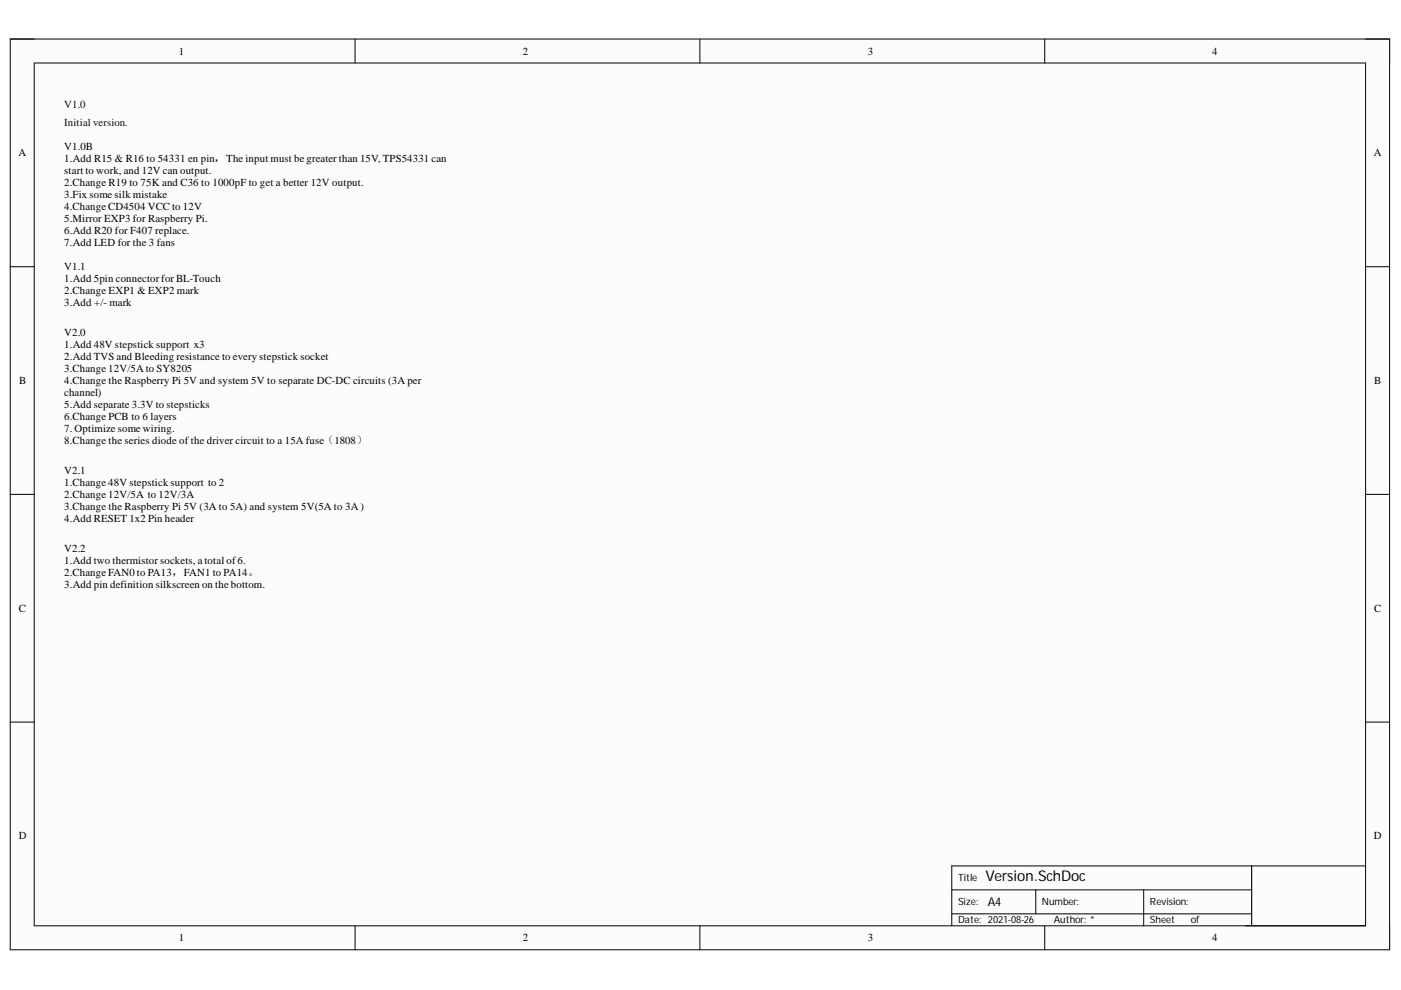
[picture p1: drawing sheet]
<svg xmlns="http://www.w3.org/2000/svg" width="297mm" height="210mm" viewBox="0 0 297 210" stroke-linecap="round" stroke-linejoin="round" font-family="sans-serif">
<defs><g id="words">
<text font-size="3.1" x="209" y="186.8">Version.SchDoc</text>
<text font-size="2.5" x="209.5" y="192.1">A4</text>
<g font-size="2.3">
<text x="37.9" y="11.6">1</text>
<text x="110.8" y="11.6">2</text>
<text x="184" y="11.6">3</text>
<text x="257" y="11.6">4</text>
<text x="3.9" y="33.1">A</text>
<text x="13.6" y="31.9">V1.0B</text>
<text x="13.6" y="34.4">1.Add R15 &amp; R16 to 54331 en pin，The input must be greater than 15V, TPS54331 can</text>
<text x="291.3" y="33.1">A</text>
<text x="13.6" y="36.9">start to work, and 12V can output.</text>
<text x="13.6" y="39.5">2.Change R19 to 75K and C36 to 1000pF to get a better 12V output.</text>
<text x="13.6" y="42">3.Fix some silk mistake</text>
<text x="13.6" y="44.6">4.Change CD4504 VCC to 12V</text>
<text x="13.6" y="47.1">5.Mirror EXP3 for Raspberry Pi.</text>
<text x="13.6" y="49.7">6.Add R20 for F407 replace.</text>
<text x="13.6" y="52.2">7.Add LED for the 3 fans</text>
<text x="13.6" y="57.3">V1.1</text>
<text x="13.6" y="59.9">1.Add 5pin connector for BL-Touch</text>
<text x="13.6" y="62.4">2.Change EXP1 &amp; EXP2 mark</text>
<text x="13.6" y="64.9">3.Add +/- mark</text>
<text x="13.6" y="71.3">V2.0</text>
<text x="13.6" y="73.8">1.Add 48V stepstick support x3</text>
<text x="13.6" y="76.3">2.Add TVS and Bleeding resistance to every stepstick socket</text>
<text x="4.1" y="81.4">B</text>
<text x="13.6" y="78.9">3.Change 12V/5Ato SY8205</text>
<text x="13.6" y="81.4">4.Change the Raspberry Pi 5V and system 5V to separate DC-DC circuits (3A per</text>
<text x="13.6" y="83.9">channel)</text>
<text x="291.4" y="81.4">B</text>
<text x="13.6" y="86.5">5.Add separate 3.3V to stepsticks</text>
<text x="13.6" y="89">6.Change PCB to 6 layers</text>
<text x="13.6" y="91.5">7. Optimize some wiring.</text>
<text x="13.6" y="94.2">8.Change the series diode of the driver circuit to a 15A fuse（1808）</text>
<text x="13.6" y="100.5">V2.1</text>
<text x="13.6" y="103">1.Change 48V stepstick support to 2</text>
<text x="13.6" y="105.6">2.Change 12V/5A to 12V/3A</text>
<text x="13.6" y="108.1">3.Change the Raspberry Pi 5V (3A to 5A) and system 5V(5A to 3A )</text>
<text x="13.6" y="110.7">4.Add RESET 1x2 Pin header</text>
<text x="13.6" y="117">V2.2</text>
<text x="13.6" y="119.5">1.Add two thermistor sockets, a total of6.</text>
<text x="13.6" y="122.1">2.Change FAN0 to PA13，FAN1 to PA14。</text>
<text x="13.6" y="124.6">3.Add pin definition silkscreen on the bottom.</text>
<text x="4" y="129.7">C</text>
<text x="291.4" y="129.7">C</text>
<text x="4" y="177.9">D</text>
<text x="291.3" y="177.9">D</text>
<text x="37.9" y="199.6">1</text>
<text x="110.8" y="199.6">2</text>
<text x="184" y="199.6">3</text>
<text x="257" y="199.6">4</text>
</g>
<g font-size="2.3" fill="#0e0e0e">
<text x="13.6" y="23">V1.0</text>
<text x="13.6" y="26.8">Initial version.</text>
</g>
<g font-size="2.1">
<text x="203.1" y="186.8">Title</text>
<text x="203.1" y="191.9">Size:</text>
<text x="220.9" y="191.9">Number:</text>
<text x="243.8" y="191.9">Revision:</text>
<text x="203.1" y="195.7">Date: 2021-08-26</text>
<text x="223.4" y="195.7">Author: *</text>
<text x="243.8" y="195.7">Sheet</text>
<text x="252.4" y="195.7">of</text>
</g>
</g></defs>
<path d="M2.2 8.3h292.4v193.1h-292.4z" fill-rule="evenodd" fill="#fcfcfc"/>
<path d="M2.2 8.3h292.4v193.1h-292.4z" fill="none" stroke="#000" stroke-width=".21"/>
<path d="M7.3 13.4h282.2v182.9h-282.2z" fill-rule="evenodd" fill="#fcfcfc"/>
<g fill="none" stroke="#000" stroke-width=".21">
<path d="M2.2 8.3h5.1M7.3 13.4h282.2v182.9h-282.2zM75.3 8.3v5.1M148.4 8.3v5.1M221.5 8.3v5.1M289.5 8.3h5.1v5.1M2.2 56.5h5.1M289.5 56.6h5.1M2.2 104.8h5.1M289.5 104.8h5.1M2.2 153.1h5.1M289.5 153.1h5.1"/>
<path d="M75.3 196.3v5.1M148.4 196.3v5.1M201.8 188.7h63.6M201.8 193.8h63.6M219.6 188.7v5.1M221.5 196.3v5.1M242.5 188.7v7.6M264.1 196.3h25.4M265.4 183.6v12.7M289.5 183.6h-87.7v12.7M294.6 196.3v5.1"/>
</g>
<use href="#words"/>
</svg>
